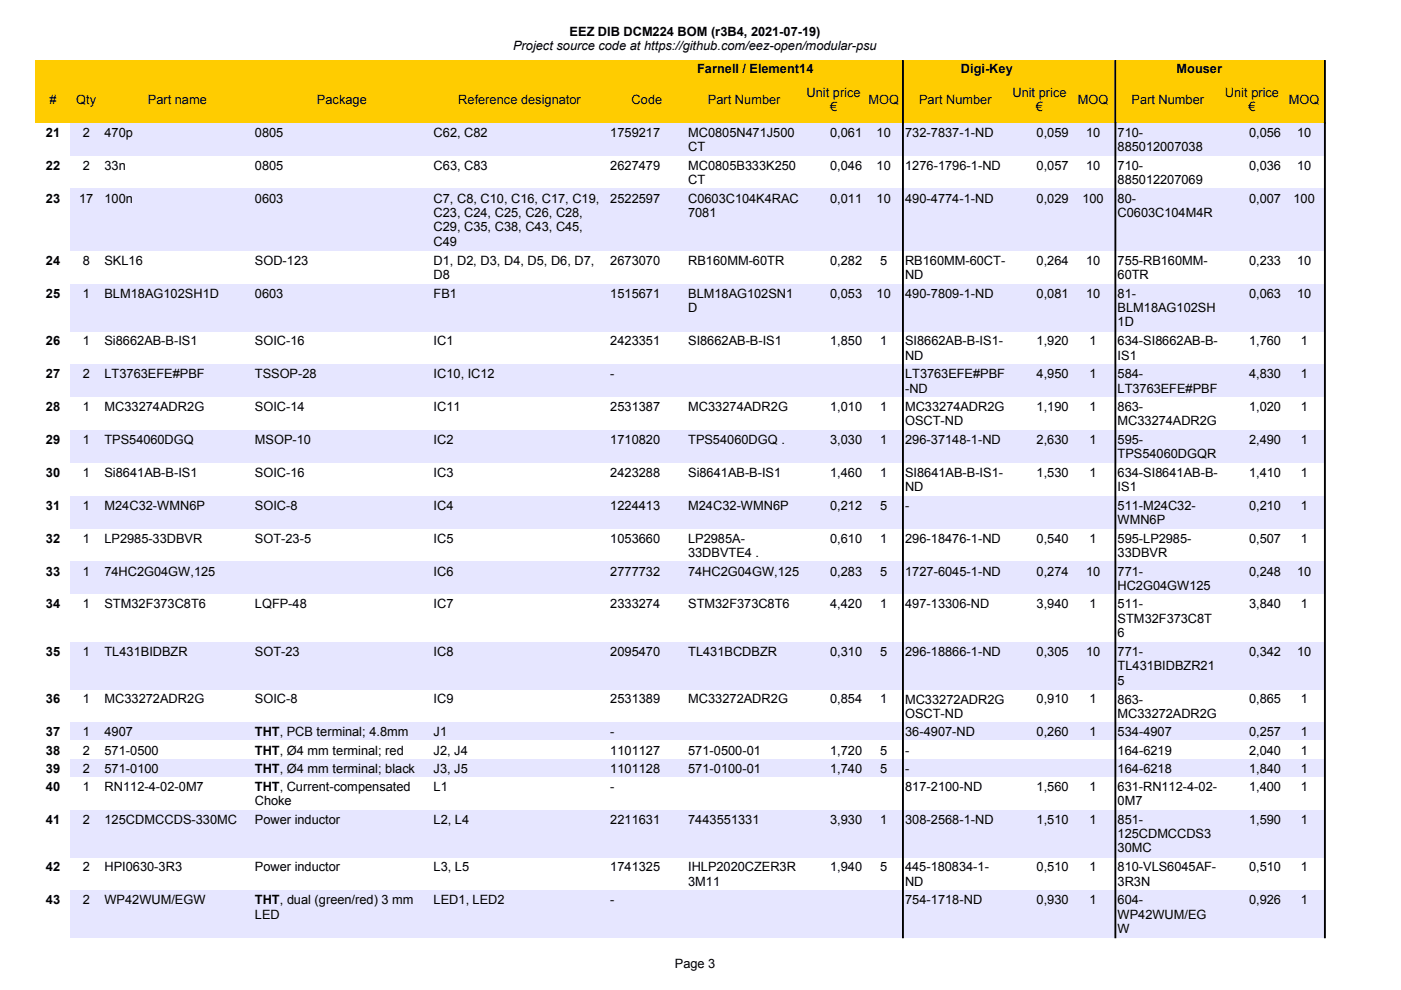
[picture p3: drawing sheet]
<svg xmlns="http://www.w3.org/2000/svg" width="297mm" height="210mm" viewBox="0 0 297 210" stroke-linecap="round" stroke-linejoin="round" font-family="sans-serif">
<defs><g id="words">
<g font-size="2.7">
<text x="108.8" y="10.6">Project source code at https://github.com/eez-open/modular-psu</text>
<text x="120.8" y="7.5">EEZ DIB DCM224 BOM (r3B4, 2021-07-19)</text>
<text x="147.8" y="15.4">Farnell / Element14</text>
<text x="203.7" y="15.4">Digi-Key</text>
<text x="249.4" y="15.4">Mouser</text>
<text x="10.5" y="22">#</text>
<text x="16.2" y="22">Qty</text>
<text x="31.4" y="22">Part name</text>
<text x="67.2" y="22">Package</text>
<text x="97.2" y="22">Reference designator</text>
<text x="133.9" y="22">Code</text>
<text x="150.1" y="22">Part Number</text>
<text x="171" y="20.5">Unit price</text>
<text x="176" y="23.5">€</text>
<text x="184.1" y="22">MOQ</text>
<text x="194.9" y="22">Part Number</text>
<text x="214.7" y="20.5">Unit price</text>
<text x="219.6" y="23.5">€</text>
<text x="228.5" y="22">MOQ</text>
<text x="239.9" y="22">Part Number</text>
<text x="259.7" y="20.5">Unit price</text>
<text x="264.7" y="23.5">€</text>
<text x="273.3" y="22">MOQ</text>
<text x="9.7" y="29">21</text>
<text x="17.5" y="29">2</text>
<text x="22.2" y="29">470p</text>
<text x="54" y="29">0805</text>
<text x="91.9" y="29">C62, C82</text>
<text x="129.4" y="29">1759217</text>
<text x="145.9" y="29">MC0805N471J500</text>
<text x="176" y="29">0,061</text>
<text x="185.8" y="29">10</text>
<text x="191.9" y="29">732-7837-1-ND</text>
<text x="219.8" y="29">0,059</text>
<text x="230.3" y="29">10</text>
<text x="237" y="29">710-</text>
<text x="264.8" y="29">0,056</text>
<text x="275" y="29">10</text>
<text x="145.9" y="32.1">CT</text>
<text x="237" y="32.1">885012007038</text>
<text x="9.7" y="36">22</text>
<text x="17.5" y="36">2</text>
<text x="22.2" y="36">33n</text>
<text x="54" y="36">0805</text>
<text x="91.9" y="36">C63, C83</text>
<text x="129.4" y="36">2627479</text>
<text x="145.9" y="36">MC0805B333K250</text>
<text x="145.9" y="39.1">CT</text>
<text x="176" y="36">0,046</text>
<text x="185.8" y="36">10</text>
<text x="191.9" y="36">1276-1796-1-ND</text>
<text x="219.8" y="36">0,057</text>
<text x="230.3" y="36">10</text>
<text x="237" y="36">710-</text>
<text x="237" y="39.1">885012207069</text>
<text x="264.8" y="36">0,036</text>
<text x="275" y="36">10</text>
<text x="9.7" y="43">23</text>
<text x="16.8" y="43">17</text>
<text x="22.2" y="43">100n</text>
<text x="54" y="43">0603</text>
<text x="91.9" y="43">C7, C8, C10, C16, C17, C19,</text>
<text x="91.9" y="46">C23, C24, C25, C26, C28,</text>
<text x="129.4" y="43">2522597</text>
<text x="145.9" y="43">C0603C104K4RAC</text>
<text x="145.9" y="46">7081</text>
<text x="176" y="43">0,011</text>
<text x="185.8" y="43">10</text>
<text x="191.9" y="43">490-4774-1-ND</text>
<text x="219.8" y="43">0,029</text>
<text x="229.5" y="43">100</text>
<text x="237" y="43">80-</text>
<text x="237" y="46">C0603C104M4R</text>
<text x="264.8" y="43">0,007</text>
<text x="274.2" y="43">100</text>
<text x="91.9" y="49">C29, C35, C38, C43, C45,</text>
<text x="91.9" y="52.1">C49</text>
<text x="9.7" y="56.2">24</text>
<text x="17.5" y="56.2">8</text>
<text x="22.2" y="56.2">SKL16</text>
<text x="54" y="56.2">SOD-123</text>
<text x="91.9" y="56.2">D1, D2, D3, D4, D5, D6, D7,</text>
<text x="91.9" y="59.2">D8</text>
<text x="129.4" y="56.2">2673070</text>
<text x="145.9" y="56.2">RB160MM-60TR</text>
<text x="176" y="56.2">0,282</text>
<text x="186.6" y="56.2">5</text>
<text x="191.9" y="56.2">RB160MM-60CT-</text>
<text x="191.9" y="59.2">ND</text>
<text x="219.8" y="56.2">0,264</text>
<text x="230.3" y="56.2">10</text>
<text x="237" y="56.2">755-RB160MM-</text>
<text x="237" y="59.2">60TR</text>
<text x="264.8" y="56.2">0,233</text>
<text x="275" y="56.2">10</text>
<text x="9.7" y="63.1">25</text>
<text x="17.5" y="63.1">1</text>
<text x="22.2" y="63.1">BLM18AG102SH1D</text>
<text x="54" y="63.1">0603</text>
<text x="91.9" y="63.1">FB1</text>
<text x="129.4" y="63.1">1515671</text>
<text x="145.9" y="63.1">BLM18AG102SN1</text>
<text x="176" y="63.1">0,053</text>
<text x="185.8" y="63.1">10</text>
<text x="191.9" y="63.1">490-7809-1-ND</text>
<text x="219.8" y="63.1">0,081</text>
<text x="230.3" y="63.1">10</text>
<text x="237" y="63.1">81-</text>
<text x="264.8" y="63.1">0,063</text>
<text x="275" y="63.1">10</text>
<text x="145.9" y="66.2">D</text>
<text x="237" y="66.2">BLM18AG102SH</text>
<text x="237" y="69.2">1D</text>
<text x="9.7" y="73.2">26</text>
<text x="17.5" y="73.2">1</text>
<text x="22.2" y="73.2">Si8662AB-B-IS1</text>
<text x="54" y="73.2">SOIC-16</text>
<text x="91.9" y="73.2">IC1</text>
<text x="129.4" y="73.2">2423351</text>
<text x="145.9" y="73.2">SI8662AB-B-IS1</text>
<text x="176" y="73.2">1,850</text>
<text x="186.6" y="73.2">1</text>
<text x="191.9" y="73.2">SI8662AB-B-IS1-</text>
<text x="191.9" y="76.3">ND</text>
<text x="219.8" y="73.2">1,920</text>
<text x="231" y="73.2">1</text>
<text x="237" y="73.2">634-SI8662AB-B-</text>
<text x="237" y="76.3">IS1</text>
<text x="264.8" y="73.2">1,760</text>
<text x="275.8" y="73.2">1</text>
<text x="9.7" y="80.2">27</text>
<text x="17.5" y="80.2">2</text>
<text x="22.2" y="80.2">LT3763EFE#PBF</text>
<text x="54" y="80.2">TSSOP-28</text>
<text x="91.9" y="80.2">IC10, IC12</text>
<text x="129.4" y="80.2">-</text>
<text x="191.9" y="80.2">LT3763EFE#PBF</text>
<text x="191.9" y="83.3">-ND</text>
<text x="219.8" y="80.2">4,950</text>
<text x="231" y="80.2">1</text>
<text x="237" y="80.2">584-</text>
<text x="237" y="83.3">LT3763EFE#PBF</text>
<text x="264.8" y="80.2">4,830</text>
<text x="275.8" y="80.2">1</text>
<text x="9.7" y="87.2">28</text>
<text x="17.5" y="87.2">1</text>
<text x="22.2" y="87.2">MC33274ADR2G</text>
<text x="54" y="87.2">SOIC-14</text>
<text x="91.9" y="87.2">IC11</text>
<text x="129.4" y="87.2">2531387</text>
<text x="145.9" y="87.2">MC33274ADR2G</text>
<text x="176" y="87.2">1,010</text>
<text x="186.6" y="87.2">1</text>
<text x="191.9" y="87.2">MC33274ADR2G</text>
<text x="219.8" y="87.2">1,190</text>
<text x="231" y="87.2">1</text>
<text x="237" y="87.2">863-</text>
<text x="264.8" y="87.2">1,020</text>
<text x="275.8" y="87.2">1</text>
<text x="9.7" y="94.2">29</text>
<text x="17.5" y="94.2">1</text>
<text x="22.2" y="94.2">TPS54060DGQ</text>
<text x="54" y="94.2">MSOP-10</text>
<text x="91.9" y="94.2">IC2</text>
<text x="129.4" y="94.2">1710820</text>
<text x="145.9" y="94.2">TPS54060DGQ .</text>
<text x="176" y="94.2">3,030</text>
<text x="186.6" y="94.2">1</text>
<text x="191.9" y="94.2">296-37148-1-ND</text>
<text x="191.9" y="90.2">OSCT-ND</text>
<text x="219.8" y="94.2">2,630</text>
<text x="231" y="94.2">1</text>
<text x="237" y="90.2">MC33274ADR2G</text>
<text x="237" y="94.2">595-</text>
<text x="264.8" y="94.2">2,490</text>
<text x="275.8" y="94.2">1</text>
<text x="9.7" y="101.1">30</text>
<text x="17.5" y="101.1">1</text>
<text x="22.2" y="101.1">Si8641AB-B-IS1</text>
<text x="54" y="101.1">SOIC-16</text>
<text x="91.9" y="101.1">IC3</text>
<text x="129.4" y="101.1">2423288</text>
<text x="145.9" y="101.1">Si8641AB-B-IS1</text>
<text x="176" y="101.1">1,460</text>
<text x="186.6" y="101.1">1</text>
<text x="191.9" y="101.1">SI8641AB-B-IS1-</text>
<text x="219.8" y="101.1">1,530</text>
<text x="231" y="101.1">1</text>
<text x="237" y="97.2">TPS54060DGQR</text>
<text x="237" y="101.1">634-SI8641AB-B-</text>
<text x="264.8" y="101.1">1,410</text>
<text x="275.8" y="101.1">1</text>
<text x="191.9" y="104.2">ND</text>
<text x="237" y="104.2">IS1</text>
<text x="9.7" y="108.1">31</text>
<text x="17.5" y="108.1">1</text>
<text x="22.2" y="108.1">M24C32-WMN6P</text>
<text x="54" y="108.1">SOIC-8</text>
<text x="91.9" y="108.1">IC4</text>
<text x="129.4" y="108.1">1224413</text>
<text x="145.9" y="108.1">M24C32-WMN6P</text>
<text x="176" y="108.1">0,212</text>
<text x="186.6" y="108.1">5</text>
<text x="191.9" y="108.1">-</text>
<text x="237" y="108.1">511-M24C32-</text>
<text x="237" y="111.1">WMN6P</text>
<text x="264.8" y="108.1">0,210</text>
<text x="275.8" y="108.1">1</text>
<text x="9.7" y="115.1">32</text>
<text x="17.5" y="115.1">1</text>
<text x="22.2" y="115.1">LP2985-33DBVR</text>
<text x="54" y="115.1">SOT-23-5</text>
<text x="91.9" y="115.1">IC5</text>
<text x="129.4" y="115.1">1053660</text>
<text x="145.9" y="115.1">LP2985A-</text>
<text x="145.9" y="118.1">33DBVTE4 .</text>
<text x="176" y="115.1">0,610</text>
<text x="186.6" y="115.1">1</text>
<text x="191.9" y="115.1">296-18476-1-ND</text>
<text x="219.8" y="115.1">0,540</text>
<text x="231" y="115.1">1</text>
<text x="237" y="115.1">595-LP2985-</text>
<text x="237" y="118.1">33DBVR</text>
<text x="264.8" y="115.1">0,507</text>
<text x="275.8" y="115.1">1</text>
<text x="9.7" y="122">33</text>
<text x="17.5" y="122">1</text>
<text x="22.2" y="122">74HC2G04GW,125</text>
<text x="91.9" y="122">IC6</text>
<text x="129.4" y="122">2777732</text>
<text x="145.9" y="122">74HC2G04GW,125</text>
<text x="176" y="122">0,283</text>
<text x="186.6" y="122">5</text>
<text x="191.9" y="122">1727-6045-1-ND</text>
<text x="219.8" y="122">0,274</text>
<text x="230.3" y="122">10</text>
<text x="237" y="122">771-</text>
<text x="237" y="125.1">HC2G04GW125</text>
<text x="264.8" y="122">0,248</text>
<text x="275" y="122">10</text>
<text x="9.7" y="129">34</text>
<text x="17.5" y="129">1</text>
<text x="22.2" y="129">STM32F373C8T6</text>
<text x="54" y="129">LQFP-48</text>
<text x="91.9" y="129">IC7</text>
<text x="129.4" y="129">2333274</text>
<text x="145.9" y="129">STM32F373C8T6</text>
<text x="176" y="129">4,420</text>
<text x="186.6" y="129">1</text>
<text x="191.9" y="129">497-13306-ND</text>
<text x="219.8" y="129">3,940</text>
<text x="231" y="129">1</text>
<text x="237" y="129">511-</text>
<text x="264.8" y="129">3,840</text>
<text x="275.8" y="129">1</text>
<text x="237" y="132">STM32F373C8T</text>
<text x="237" y="135.1">6</text>
<text x="9.7" y="139.1">35</text>
<text x="17.5" y="139.1">1</text>
<text x="22.2" y="139.1">TL431BIDBZR</text>
<text x="54" y="139.1">SOT-23</text>
<text x="91.9" y="139.1">IC8</text>
<text x="129.4" y="139.1">2095470</text>
<text x="145.9" y="139.1">TL431BCDBZR</text>
<text x="176" y="139.1">0,310</text>
<text x="186.6" y="139.1">5</text>
<text x="191.9" y="139.1">296-18866-1-ND</text>
<text x="219.8" y="139.1">0,305</text>
<text x="230.3" y="139.1">10</text>
<text x="237" y="139.1">771-</text>
<text x="237" y="142.1">TL431BIDBZR21</text>
<text x="264.8" y="139.1">0,342</text>
<text x="275" y="139.1">10</text>
<text x="9.7" y="149.2">36</text>
<text x="17.5" y="149.2">1</text>
<text x="22.2" y="149.2">MC33272ADR2G</text>
<text x="54" y="149.2">SOIC-8</text>
<text x="91.9" y="149.2">IC9</text>
<text x="129.4" y="149.2">2531389</text>
<text x="145.9" y="149.2">MC33272ADR2G</text>
<text x="176" y="149.2">0,854</text>
<text x="186.6" y="149.2">1</text>
<text x="191.9" y="149.2">MC33272ADR2G</text>
<text x="219.8" y="149.2">0,910</text>
<text x="231" y="149.2">1</text>
<text x="237" y="145.2">5</text>
<text x="237" y="149.2">863-</text>
<text x="264.8" y="149.2">0,865</text>
<text x="275.8" y="149.2">1</text>
<text x="191.9" y="152.2">OSCT-ND</text>
<text x="237" y="152.2">MC33272ADR2G</text>
<text x="9.7" y="156.1">37</text>
<text x="9.7" y="160">38</text>
<text x="17.5" y="156.1">1</text>
<text x="17.5" y="160">2</text>
<text x="22.2" y="156.1">4907</text>
<text x="22.2" y="160">571-0500</text>
<text x="54" y="156.1">THT, PCB terminal; 4.8mm</text>
<text x="54" y="160">THT, Ø4 mm terminal; red</text>
<text x="91.9" y="156.1">J1</text>
<text x="91.9" y="160">J2, J4</text>
<text x="129.4" y="156.1">-</text>
<text x="129.4" y="160">1101127</text>
<text x="145.9" y="160">571-0500-01</text>
<text x="176" y="160">1,720</text>
<text x="186.6" y="160">5</text>
<text x="191.9" y="156.1">36-4907-ND</text>
<text x="191.9" y="160">-</text>
<text x="219.8" y="156.1">0,260</text>
<text x="231" y="156.1">1</text>
<text x="237" y="156.1">534-4907</text>
<text x="237" y="160">164-6219</text>
<text x="264.8" y="156.1">0,257</text>
<text x="264.8" y="160">2,040</text>
<text x="275.8" y="156.1">1</text>
<text x="275.8" y="160">1</text>
<text x="9.7" y="163.8">39</text>
<text x="9.7" y="167.7">40</text>
<text x="17.5" y="163.8">2</text>
<text x="17.5" y="167.7">1</text>
<text x="22.2" y="163.8">571-0100</text>
<text x="22.2" y="167.7">RN112-4-02-0M7</text>
<text x="54" y="163.8">THT, Ø4 mm terminal; black</text>
<text x="54" y="167.7">THT, Current-compensated</text>
<text x="91.9" y="163.8">J3, J5</text>
<text x="91.9" y="167.7">L1</text>
<text x="129.4" y="163.8">1101128</text>
<text x="129.4" y="167.7">-</text>
<text x="145.9" y="163.8">571-0100-01</text>
<text x="176" y="163.8">1,740</text>
<text x="186.6" y="163.8">5</text>
<text x="191.9" y="163.8">-</text>
<text x="191.9" y="167.7">817-2100-ND</text>
<text x="219.8" y="167.7">1,560</text>
<text x="231" y="167.7">1</text>
<text x="237" y="163.8">164-6218</text>
<text x="237" y="167.7">631-RN112-4-02-</text>
<text x="264.8" y="163.8">1,840</text>
<text x="264.8" y="167.7">1,400</text>
<text x="275.8" y="163.8">1</text>
<text x="275.8" y="167.7">1</text>
<text x="54" y="170.7">Choke</text>
<text x="237" y="170.7">0M7</text>
<text x="9.7" y="174.7">41</text>
<text x="17.5" y="174.7">2</text>
<text x="22.2" y="174.7">125CDMCCDS-330MC</text>
<text x="54" y="174.7">Power inductor</text>
<text x="91.9" y="174.7">L2, L4</text>
<text x="129.4" y="174.7">2211631</text>
<text x="145.9" y="174.7">7443551331</text>
<text x="176" y="174.7">3,930</text>
<text x="186.6" y="174.7">1</text>
<text x="191.9" y="174.7">308-2568-1-ND</text>
<text x="219.8" y="174.7">1,510</text>
<text x="231" y="174.7">1</text>
<text x="237" y="174.7">851-</text>
<text x="237" y="177.7">125CDMCCDS3</text>
<text x="264.8" y="174.7">1,590</text>
<text x="275.8" y="174.7">1</text>
<text x="9.7" y="184.7">42</text>
<text x="17.5" y="184.7">2</text>
<text x="22.2" y="184.7">HPI0630-3R3</text>
<text x="54" y="184.7">Power inductor</text>
<text x="91.9" y="184.7">L3, L5</text>
<text x="129.4" y="184.7">1741325</text>
<text x="145.9" y="184.7">IHLP2020CZER3R</text>
<text x="176" y="184.7">1,940</text>
<text x="186.6" y="184.7">5</text>
<text x="191.9" y="184.7">445-180834-1-</text>
<text x="219.8" y="184.7">0,510</text>
<text x="231" y="184.7">1</text>
<text x="237" y="180.7">30MC</text>
<text x="237" y="184.7">810-VLS6045AF-</text>
<text x="264.8" y="184.7">0,510</text>
<text x="275.8" y="184.7">1</text>
<text x="9.7" y="191.7">43</text>
<text x="17.5" y="191.7">2</text>
<text x="22.2" y="191.7">WP42WUM/EGW</text>
<text x="54" y="191.7">THT, dual (green/red) 3 mm</text>
<text x="91.9" y="191.7">LED1, LED2</text>
<text x="129.4" y="191.7">-</text>
<text x="145.9" y="187.8">3M11</text>
<text x="191.9" y="191.7">754-1718-ND</text>
<text x="191.9" y="187.8">ND</text>
<text x="219.8" y="191.7">0,930</text>
<text x="231" y="191.7">1</text>
<text x="237" y="187.8">3R3N</text>
<text x="237" y="191.7">604-</text>
<text x="264.8" y="191.7">0,926</text>
<text x="275.8" y="191.7">1</text>
<text x="54" y="194.8">LED</text>
<text x="237" y="194.8">WP42WUM/EG</text>
<text x="237" y="197.8">W</text>
<text x="143.1" y="205.3">Page 3</text>
</g>
</g></defs>
<path d="M7.6 12.8h273.3v13.2h-273.3z" fill-rule="evenodd" fill="#fc0"/>
<g fill="#000" stroke="#000" stroke-width=".21">
<path d="M191.3 12.8h.2v13.3h-.2z" fill-rule="evenodd"/>
<path d="M236.4 12.8h.2v13.3h-.2z" fill-rule="evenodd"/>
<path d="M280.8 12.8h.2v13.3h-.2z" fill-rule="evenodd"/>
</g>
<g fill="#e6e6ff">
<path d="M14.9 26.1h266v6.9h-266z" fill-rule="evenodd"/>
<path d="M14.9 40h266v13.2h-266z" fill-rule="evenodd"/>
<path d="M14.9 60.2h266v10h-266z" fill-rule="evenodd"/>
<path d="M14.9 77.2h266v7h-266z" fill-rule="evenodd"/>
<path d="M14.9 91.2h266v6.9h-266z" fill-rule="evenodd"/>
<path d="M14.9 105.1h266v7h-266z" fill-rule="evenodd"/>
<path d="M14.9 119.1h266v6.9h-266z" fill-rule="evenodd"/>
<path d="M14.9 136.1h266v10.1h-266z" fill-rule="evenodd"/>
<path d="M14.9 153.2h266v3.8h-266z" fill-rule="evenodd"/>
<path d="M14.9 160.9h266v3.8h-266z" fill-rule="evenodd"/>
<path d="M14.9 171.7h266v10.1h-266z" fill-rule="evenodd"/>
<path d="M14.9 188.7h266v10.1h-266z" fill-rule="evenodd"/>
</g>
<g fill="#000" stroke="#000" stroke-width=".21">
<path d="M191.3 26.1h.2v172.7h-.2z" fill-rule="evenodd"/>
<path d="M236.4 26.1h.2v172.7h-.2z" fill-rule="evenodd"/>
<path d="M280.8 26.1h.2v172.7h-.2z" fill-rule="evenodd"/>
</g>
<use href="#words"/>
</svg>
